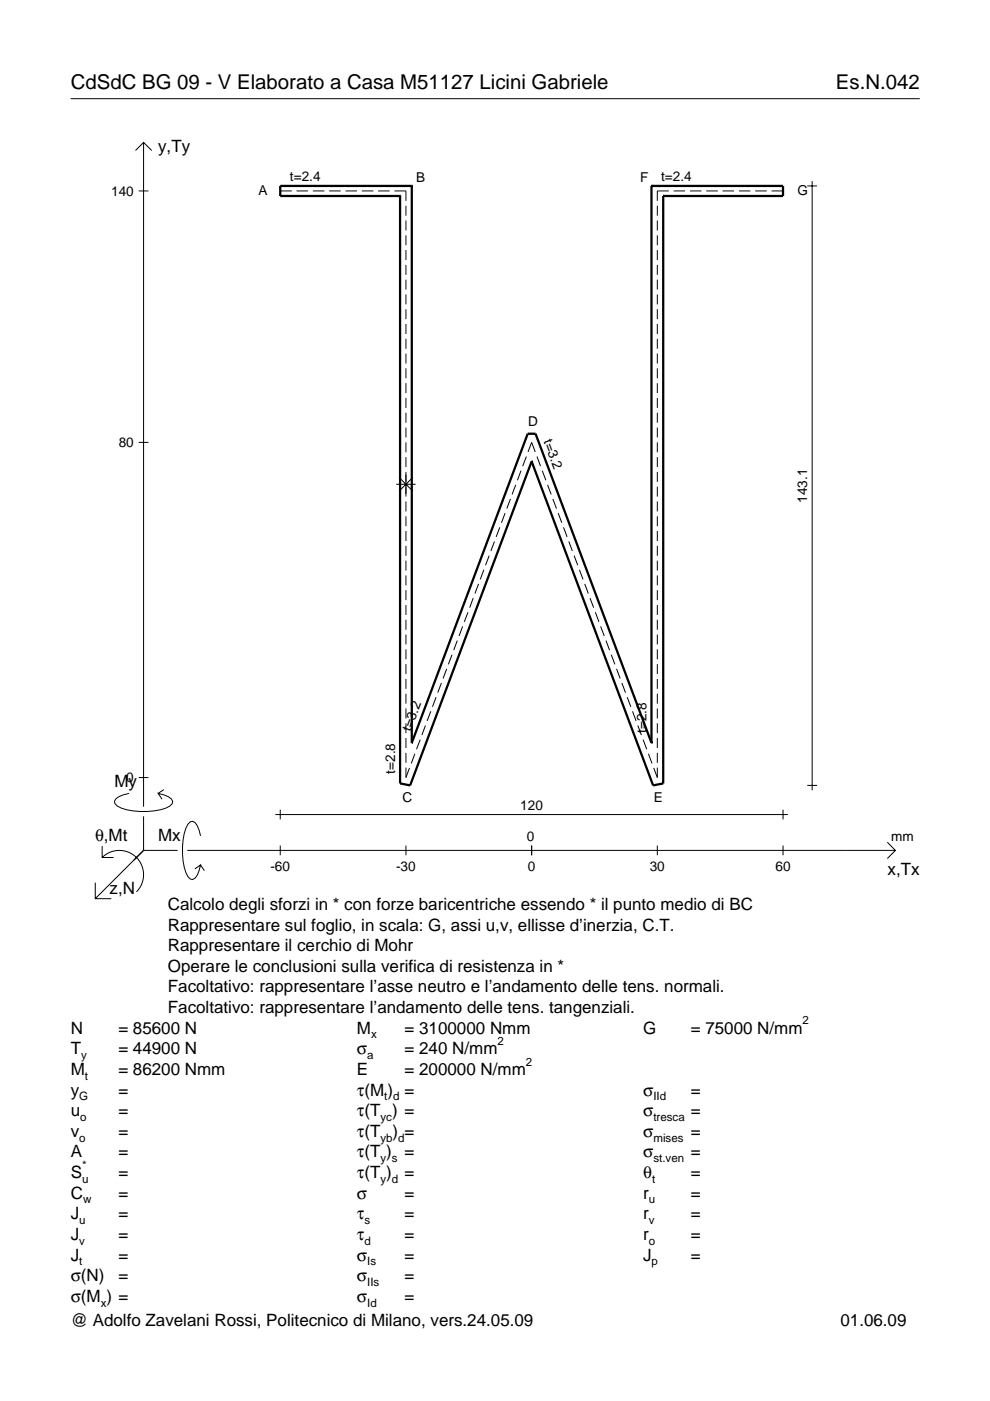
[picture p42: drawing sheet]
<svg xmlns="http://www.w3.org/2000/svg" width="210mm" height="297mm" viewBox="0 0 210 297" stroke-linecap="round" stroke-linejoin="round" font-family="sans-serif">
<defs><g id="words">
<g font-size="4.3">
<text x="15" y="18.9">CdSdC BG 09 - V Elaborato a Casa M51127 Licini Gabriele</text>
<text x="177.2" y="18.9">Es.N.042</text>
</g>
<g font-size="3.6">
<text x="33.5" y="32.3">y,Ty</text>
<text x="24.3" y="166.9">My</text>
<text x="20.1" y="178.2">θ,Mt</text>
<text x="33.5" y="178.2">Mx</text>
<text x="188.2" y="185.5">x,Tx</text>
<text x="23.2" y="189.6">z,N</text>
<text x="35.6" y="192.9">Calcolo degli sforzi in * con forze baricentriche essendo * il punto medio di BC</text>
<text x="35.6" y="197.3">Rappresentare sul foglio, in scala: G, assi u,v, ellisse d’inerzia, C.T.</text>
<text x="35.6" y="201.7">Rappresentare il cerchio di Mohr</text>
<text x="35.6" y="206">Operare le conclusioni sulla verifica di resistenza in *</text>
<text x="35.6" y="210.4">Facoltativo: rappresentare l’asse neutro e l’andamento delle tens. normali.</text>
<text x="35.6" y="214.8">Facoltativo: rappresentare l’andamento delle tens. tangenziali.</text>
<text x="15" y="219.2">N</text>
<text x="25.1" y="219.2">= 85600 N</text>
<text x="75.7" y="219.2">M</text>
<text x="85.8" y="219.2">= 3100000 Nmm</text>
<text x="136.4" y="219.2">G</text>
<text x="146.5" y="219.2">= 75000 N/mm</text>
<text x="15" y="227.9">M</text>
<text x="15" y="223.5">T</text>
<text x="25.1" y="223.5">= 44900 N</text>
<text x="25.1" y="227.9">= 86200 Nmm</text>
<text x="75.7" y="223.5">σ</text>
<text x="75.7" y="227.9">E</text>
<text x="85.8" y="223.5">= 240 N/mm</text>
<text x="85.8" y="227.9">= 200000 N/mm</text>
<text x="15" y="232.3">y</text>
<text x="25.1" y="232.3">=</text>
<text x="75.7" y="232.3">τ(M ) =</text>
<text x="136.4" y="232.3">σ</text>
<text x="146.5" y="232.3">=</text>
<text x="15" y="236.7">u</text>
<text x="25.1" y="236.7">=</text>
<text x="75.7" y="236.7">τ(T ) =</text>
<text x="136.4" y="236.7">σ</text>
<text x="146.5" y="236.7">=</text>
<text x="15" y="241">v</text>
<text x="15" y="245.4">A</text>
<text x="25.1" y="241">=</text>
<text x="25.1" y="245.4">=</text>
<text x="75.7" y="245.4">τ(T )</text>
<text x="75.7" y="241">τ(T</text>
<text x="83.3" y="241">) =</text>
<text x="85.8" y="245.4">=</text>
<text x="136.4" y="241">σ</text>
<text x="136.4" y="245.4">σ</text>
<text x="146.5" y="241">=</text>
<text x="146.5" y="245.4">=</text>
<text x="15" y="249.8">S</text>
<text x="25.1" y="249.8">=</text>
<text x="75.7" y="249.8">τ(T )</text>
<text x="85.8" y="249.8">=</text>
<text x="136.4" y="249.8">θ</text>
<text x="146.5" y="249.8">=</text>
<text x="15" y="254.2">C</text>
<text x="25.1" y="254.2">=</text>
<text x="75.7" y="254.2">σ</text>
<text x="85.8" y="254.2">=</text>
<text x="136.4" y="254.2">r</text>
<text x="146.5" y="254.2">=</text>
<text x="15" y="258.5">J</text>
<text x="15" y="262.9">J</text>
<text x="25.1" y="258.5">=</text>
<text x="25.1" y="262.9">=</text>
<text x="75.7" y="258.5">τ</text>
<text x="75.7" y="262.9">τ</text>
<text x="85.8" y="258.5">=</text>
<text x="85.8" y="262.9">=</text>
<text x="136.4" y="258.5">r</text>
<text x="136.4" y="262.9">r</text>
<text x="146.5" y="258.5">=</text>
<text x="146.5" y="262.9">=</text>
<text x="15" y="267.3">J</text>
<text x="25.1" y="267.3">=</text>
<text x="75.7" y="267.3">σ</text>
<text x="85.8" y="267.3">=</text>
<text x="136.4" y="267.3">J</text>
<text x="146.5" y="267.3">=</text>
<text x="15" y="271.7">σ(N)</text>
<text x="25.1" y="271.7">=</text>
<text x="75.7" y="271.7">σ</text>
<text x="85.8" y="271.7">=</text>
<text x="15" y="281.2">@ Adolfo Zavelani Rossi, Politecnico di Milano, vers.24.05.09</text>
<text x="15" y="276">σ(M ) =</text>
<text x="75.7" y="276">σ</text>
<text x="85.8" y="276">=</text>
<text x="178.2" y="281.2">01.06.09</text>
</g>
<g font-size="2.9">
<text x="23.6" y="41.5">140</text>
<text x="54.8" y="41.4">A</text>
<text x="61.5" y="38.4">t=2.4</text>
<text x="88.2" y="38.5">B</text>
<text x="135.7" y="38.5">F</text>
<text x="140.2" y="38.4">t=2.4</text>
<text x="169.1" y="41.4">G</text>
<text x="25.2" y="94.8">80</text>
<text x="112" y="90.4">D</text>
<text x="115.2" y="93.5" transform="rotate(69 115.2 93.5)">t=3.2</text>
<text x="171.2" y="106.6" transform="rotate(-90 171.2 106.6)">143.1</text>
<text x="87.1" y="155.2" transform="rotate(-69 87.1 155.2)">t=3.2</text>
<text x="137.1" y="155.4" transform="rotate(-90 137.1 155.4)">t=2.8</text>
<text x="26.8" y="165.9">0</text>
<text x="83.8" y="164" transform="rotate(-90 83.8 164)">t=2.8</text>
<text x="85.3" y="170.1">C</text>
<text x="110.3" y="171.7">120</text>
<text x="138.6" y="170.1">E</text>
<text x="111.7" y="178.2">0</text>
<text x="189" y="178.2">mm</text>
<text x="57.3" y="184.7">-60</text>
<text x="84" y="184.7">-30</text>
<text x="111.9" y="184.7">0</text>
<text x="137.8" y="184.7">30</text>
<text x="164.4" y="184.7">60</text>
</g>
<g font-size="2.4">
<text x="78.7" y="220.2">x</text>
<text x="105.5" y="221.5">2</text>
<text x="170.2" y="217.2">2</text>
<text x="17.2" y="224.5">y</text>
<text x="77.9" y="224.5">a</text>
<text x="111.5" y="225.9">2</text>
<text x="16.8" y="233.3">G</text>
<text x="18" y="228.9">t</text>
<text x="81.5" y="233.3">t d</text>
<text x="138.5" y="233.3">IId</text>
<text x="17" y="237.7">o</text>
<text x="80.7" y="237.7">yc</text>
<text x="138.5" y="237.7">tresca</text>
<text x="16.8" y="242">o</text>
<text x="80.7" y="242">yb d</text>
<text x="138.5" y="242">mises</text>
<text x="17.4" y="250.8">u</text>
<text x="17.4" y="247.8">*</text>
<text x="80.7" y="246.4">y s</text>
<text x="80.7" y="250.8">y d</text>
<text x="138.2" y="250.8">t</text>
<text x="138.5" y="246.4">st.ven</text>
<text x="17.6" y="255.2">w</text>
<text x="137.6" y="255.2">u</text>
<text x="16.8" y="259.5">u</text>
<text x="16.8" y="263.9">v</text>
<text x="77.3" y="259.5">s</text>
<text x="77.3" y="263.9">d</text>
<text x="137.6" y="259.5">v</text>
<text x="137.6" y="263.9">o</text>
<text x="16.8" y="268.3">t</text>
<text x="77.9" y="268.3">Is</text>
<text x="138.2" y="268.3">p</text>
<text x="77.9" y="272.7">IIs</text>
<text x="21.4" y="277">x</text>
<text x="77.9" y="277">Id</text>
</g>
</g></defs>
<g fill="none" stroke="#000" stroke-width=".21">
<path d="M15 20.9h180M28.7 31.9l1.7-1.7 1.8 1.7M30.4 30.2v140.8M171.2 39.4h2M172.2 38.4v129.2M29.4 40.5h2.1M59.4 40.5h2.4M62.9 40.5h2.4M66.3 40.5h2.5M69.8 40.5h2.4M73.3 40.5h2.4M76.7 40.5h2.4"/>
<path d="M80.2 40.5h2.4M83.6 40.5h2.5v2.1M86.1 43.6v2.1M86.1 46.8v2.1M86.1 49.9v2.1M86.1 53v2.1M86.1 56.2v2.1M86.1 59.3v2.1M139.4 43.6v2.1M139.4 46.8v2.1M139.4 49.9v2.1M139.4 53v2.1"/>
<path d="M139.4 56.2v2.1M139.4 59.3v2.1M141.8 40.5h-2.4v2.1M142.8 40.5h2.5M146.3 40.5h2.4M149.7 40.5h2.5M153.2 40.5h2.4M156.7 40.5h2.4M160.1 40.5h2.5M163.6 40.5h2.4M86.1 62.4v2.1M86.1 65.6v2.1"/>
<path d="M86.1 68.7v2.1M86.1 71.8v2.1M86.1 75v2.1M86.1 78.1v2.1M139.4 62.4v2.1M139.4 65.6v2.1M139.4 68.7v2.1M139.4 71.8v2.1M139.4 75v2.1M139.4 78.1v2.1M29.4 93.8h2.1M86.1 81.2v2.2"/>
<path d="M86.1 84.4v2.1M86.1 87.5v2.1M86.1 90.6v2.2M86.1 93.8v2.1M86.1 96.9v2.1M110.5 99.8l-.8 2M111.6 96.8l-.8 2M112 95.8l.7-2 .8 2M113.8 96.8l.8 2M115 99.8l.7 2M139.4 81.2v2.2M139.4 84.4v2.1"/>
<path d="M139.4 87.5v2.1M139.4 90.6v2.2M139.4 93.8v2.1M139.4 96.9v2.1M84 102.7h4.1M84.6 101.2l2.9 2.9M86.1 100.1v5.2M86.1 106.3v2.1M86.1 109.5v2.1M86.1 112.6v2.1M86.1 115.7v2.1M86.1 118.9v2.1"/>
<path d="M87.5 101.2l-2.9 2.9M103.7 117.8l-.8 2M104.8 114.8l-.7 2M106 111.8l-.8 2M107.1 108.8l-.8 2M108.2 105.8l-.7 2M109.3 102.8l-.7 2M116.1 102.8l.8 2M117.2 105.8l.8 2M118.3 108.8l.8 2M119.5 111.8l.7 2M120.6 114.8l.8 2"/>
<path d="M121.7 117.8l.8 2M139.4 100.1v2.1M139.4 103.2v2.1M139.4 106.3v2.1M139.4 109.5v2.1M139.4 112.6v2.1M139.4 115.7v2.1M139.4 118.9v2.1M86.1 122v2.1M86.1 125.1v2.1M86.1 128.3v2.1M86.1 131.4v2.1"/>
<path d="M86.1 134.5v2.1M86.1 137.7v2.1M95.8 138.8l-.7 2.1M97 135.8l-.8 2M98.1 132.8l-.8 2M99.2 129.8l-.8 2M100.3 126.8l-.7 2M101.5 123.8l-.8 2M102.6 120.8l-.8 2M122.8 120.8l.8 2M124 123.8l.7 2M125.1 126.8l.8 2"/>
<path d="M126.2 129.8l.8 2M127.3 132.8l.8 2M128.5 135.8l.7 2M129.6 138.8l.8 2.1M139.4 122v2.1M139.4 125.1v2.1M139.4 128.3v2.1M139.4 131.4v2.1M139.4 134.5v2.1M139.4 137.7v2.1M86.1 140.8v2.1M86.1 143.9v2.2"/>
<path d="M86.1 147.1v2.1M86.1 150.2v2.1M86.1 153.4v2.1M86.1 156.5v2.1M86.1 159.6v2.1M88 159.8l-.8 2.1M89.1 156.8l-.8 2.1M90.2 153.8l-.8 2.1M91.3 150.8l-.7 2.1M92.5 147.8l-.8 2.1M93.6 144.8l-.8 2.1M94.7 141.8l-.8 2.1"/>
<path d="M130.7 141.8l.8 2.1M131.9 144.8l.7 2.1M133 147.8l.7 2.1M134.1 150.8l.8 2.1M135.2 153.8l.8 2.1M136.4 156.8l.7 2.1M137.5 159.8l.7 2.1M139.4 140.8v2.1M139.4 143.9v2.2M139.4 147.1v2.1M139.4 150.2v2.1M139.4 153.4v2.1"/>
<path d="M139.4 156.5v2.1M139.4 159.6v2.1M21.7 179.4v2.4h2.4M27.3 168.2a3.6 3.6 0 0 0-3 1.7l.1 .5a5.6 5.6 0 0 0 3.8 1.5 13.4 13.4 0 0 0 7.8-1l.5-.5 .1-.5a3.6 3.6 0 0 0-3.1-1.7l.8 1.2M29.4 164.9h2.1M30.4 173.1v7.2M34.7 167.4l-1.2 .8M42.5 177.2a3.6 3.6 0 0 0-1.7-3.1l-.5 .2a5.7 5.7 0 0 0-1.5 3.7 13.3 13.3 0 0 0 1 7.9l.5 .5 .5 .1a3.6 3.6 0 0 0 1.7-3.1l-1.2 .8M58.4 172.7h108.6M59.4 171.7v2M59.4 179.3v2M86.1 162.8v2.1l.7-2.1"/>
<path d="M86.1 179.3v2M112.7 179.3v2M139.4 162.8v2.1l-.8-2.1M139.4 179.3v2M166 171.7v2M166 179.3v2M171.2 166.5h2M188.1 178.6l1.7 1.7-1.7 1.7M20.2 187.2v3.3h3.4M21.7 181.8a5.1 5.1 0 0 1 7.2 0 5.1 5.1 0 0 1 0 7.3M30.4 180.3l-10.2 10.2M30.4 180.3h7.2"/>
<path d="M39.7 180.3h150.1M42.5 183.4l.8 1.2"/>
</g>
<g fill="none" stroke="#000" stroke-width=".48">
<path d="M87.3 39.4h.1M87.3 39.4h-27.9v2.2h25.4M87.3 39.4v118.1M138.1 39.4h.1M138.1 39.4h27.9v2.2h-25.4M138.1 39.4v118.1M84.8 41.6h.1M84.8 41.6v124.5l2.2 .4 25.7-68.7M140.6 41.6h.1M140.6 41.6v124.5l-2.1 .4-25.8-68.7M112.7 97.8h.1M87.3 157.5h.1"/>
<path d="M87.3 157.5l24.6-65.5h1.6l24.6 65.5M138.1 157.5h.1"/>
</g>
<use href="#words"/>
</svg>
